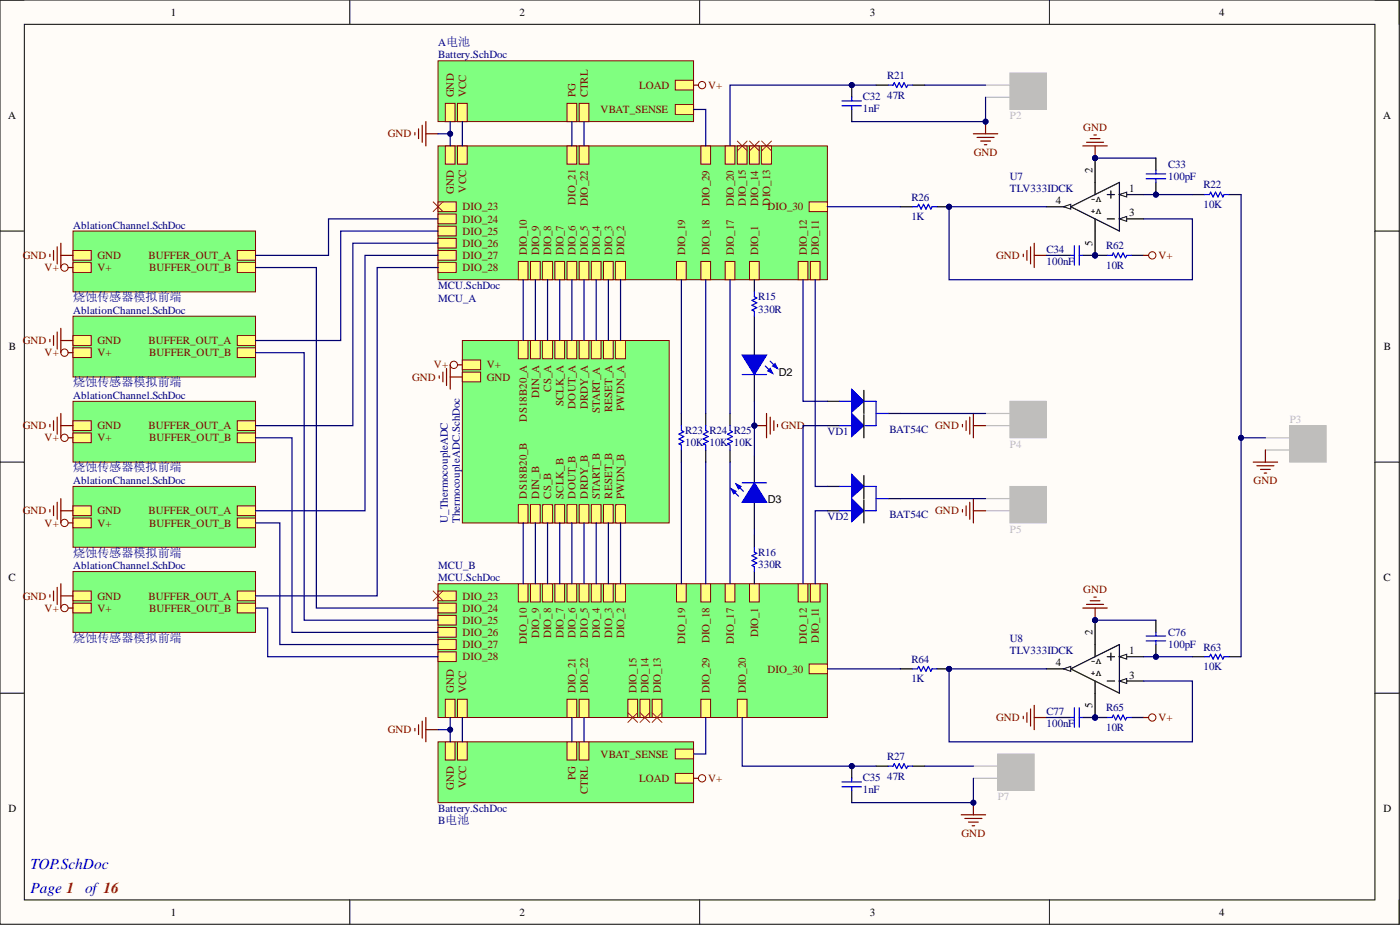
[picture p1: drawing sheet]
<svg xmlns="http://www.w3.org/2000/svg" width="292mm" height="193mm" viewBox="0 0 292 193" stroke-linecap="round" stroke-linejoin="round" font-family="sans-serif">
<defs><g id="words">
<g font-size="3.2" fill="#00f">
<text x="6.3" y="181.2">TOP.SchDoc</text>
<text x="6.3" y="186.3">Page 1</text>
<text x="17.8" y="186.3">of16</text>
</g>
<g font-size="2.5" fill="#000080">
<text x="15.2" y="62.8">烧蚀传感器模拟前端</text>
<text x="15.2" y="80.6">烧蚀传感器模拟前端</text>
<text x="15.2" y="98.4">烧蚀传感器模拟前端</text>
<text x="15.2" y="116.1">烧蚀传感器模拟前端</text>
<text x="15.2" y="133.9">烧蚀传感器模拟前端</text>
</g>
<g font-size="2.3">
<text x="35.6" y="3.3">1</text>
<text x="108.4" y="3.3">2</text>
<text x="181.5" y="3.3">3</text>
<text x="254.4" y="3.3">4</text>
<text x="1.7" y="24.9">A</text>
<text x="288.6" y="24.9">A</text>
<text x="228" y="36" transform="rotate(-90 228 36)">2</text>
<text x="235.6" y="40.1">1</text>
<text x="220.3" y="42.6">4</text>
<text x="235.6" y="45.2">3</text>
<text x="228" y="51.2" transform="rotate(-90 228 51.2)">5</text>
<text x="1.9" y="73.1">B</text>
<text x="288.7" y="73.1">B</text>
<text x="162.5" y="78.4">D2</text>
<text x="160.2" y="105">D3</text>
<text x="1.8" y="121.3">C</text>
<text x="288.6" y="121.3">C</text>
<text x="228" y="132.4" transform="rotate(-90 228 132.4)">2</text>
<text x="235.6" y="136.5">1</text>
<text x="220.3" y="139">4</text>
<text x="235.6" y="141.6">3</text>
<text x="228" y="147.7" transform="rotate(-90 228 147.7)">5</text>
<text x="1.8" y="169.5">D</text>
<text x="288.6" y="169.5">D</text>
<text x="35.6" y="191">1</text>
<text x="108.4" y="191">2</text>
<text x="181.5" y="191">3</text>
<text x="254.4" y="191">4</text>
</g>
<g font-size="2.3" fill="#000080">
<text x="91.4" y="9.6">A电池</text>
<text x="91.4" y="12.2">Battery.SchDoc</text>
<text x="185.1" y="16.5">R21</text>
<text x="180" y="20.8">C32</text>
<text x="180" y="23.3">1nF</text>
<text x="185.1" y="20.5">47R</text>
<text x="243.7" y="35">C33</text>
<text x="190.1" y="41.9">R26</text>
<text x="210.7" y="37.5">U7</text>
<text x="210.7" y="40.1">TLV333IDCK</text>
<text x="243.7" y="37.5">100pF</text>
<text x="251.1" y="39.3">R22</text>
<text x="15.2" y="47.7">AblationChannel.SchDoc</text>
<text x="190.1" y="45.9">1K</text>
<text x="251.1" y="43.4">10K</text>
<text x="218.3" y="52.8">C34</text>
<text x="230.8" y="52">R62</text>
<text x="218.3" y="55.3">100nF</text>
<text x="230.8" y="56.1">10R</text>
<text x="15.2" y="65.5">AblationChannel.SchDoc</text>
<text x="91.4" y="62.9">MCU_A</text>
<text x="91.4" y="60.4">MCU.SchDoc</text>
<text x="158.2" y="62.7">R15</text>
<text x="158.2" y="65.2">330R</text>
<text x="15.2" y="83.2">AblationChannel.SchDoc</text>
<text x="142.9" y="90.6">R23 R24 R25</text>
<text x="142.9" y="93.1">10K 10K 10K</text>
<text x="172.6" y="90.8">VD1</text>
<text x="185.6" y="90.3">BAT54C</text>
<text x="15.2" y="101">AblationChannel.SchDoc</text>
<text x="93.4" y="109.1" transform="rotate(-90 93.4 109.1)">U_ThermocoupleADC</text>
<text x="96" y="109.1" transform="rotate(-90 96 109.1)">ThermocoupleADC.SchDoc</text>
<text x="172.6" y="108.6">VD2</text>
<text x="185.6" y="108.1">BAT54C</text>
<text x="15.2" y="118.7">AblationChannel.SchDoc</text>
<text x="91.4" y="118.7">MCU_B</text>
<text x="158.2" y="115.9">R16</text>
<text x="158.2" y="118.5">330R</text>
<text x="91.4" y="121.3">MCU.SchDoc</text>
<text x="210.7" y="134">U8</text>
<text x="210.7" y="136.5">TLV333IDCK</text>
<text x="243.7" y="132.7">C76</text>
<text x="243.7" y="135.2">100pF R63</text>
<text x="190.1" y="138.3">R64</text>
<text x="190.1" y="142.3">1K</text>
<text x="251.1" y="139.8">10K</text>
<text x="218.3" y="149.2">C77</text>
<text x="230.8" y="148.4">R65</text>
<text x="218.3" y="151.7">100nF</text>
<text x="230.8" y="152.5">10R</text>
<text x="185.1" y="158.6">R27</text>
<text x="180" y="162.9">C35</text>
<text x="180" y="165.4">1nF</text>
<text x="185.1" y="162.6">47R</text>
<text x="91.4" y="171.9">B电池</text>
<text x="91.4" y="169.5">Battery.SchDoc</text>
</g>
<g font-size="2.3" fill="#800000">
<text x="94.7" y="20.3" transform="rotate(-90 94.7 20.3)">GND</text>
<text x="97.2" y="20.3" transform="rotate(-90 97.2 20.3)">VCC</text>
<text x="120.1" y="20.3" transform="rotate(-90 120.1 20.3)">PG</text>
<text x="122.6" y="20.3" transform="rotate(-90 122.6 20.3)">CTRL</text>
<text x="125.3" y="23.6">VBAT_SENSE</text>
<text x="133.4" y="18.5">LOAD</text>
<text x="147.7" y="18.5">V+</text>
<text x="80.9" y="28.7">GND</text>
<text x="226" y="27.4">GND</text>
<text x="203.2" y="32.5">GND</text>
<text x="94.7" y="40.4" transform="rotate(-90 94.7 40.4)">GND</text>
<text x="97.2" y="40.2" transform="rotate(-90 97.2 40.2)">VCC</text>
<text x="96.5" y="43.9">DIO_23</text>
<text x="96.5" y="46.4">DIO_24</text>
<text x="120.1" y="42.7" transform="rotate(-90 120.1 42.7)">DIO_21</text>
<text x="122.6" y="43" transform="rotate(-90 122.6 43)">DIO_22</text>
<text x="148" y="43" transform="rotate(-90 148 43)">DIO_29</text>
<text x="153.1" y="43" transform="rotate(-90 153.1 43)">DIO_20</text>
<text x="155.6" y="42.9" transform="rotate(-90 155.6 42.9)">DIO_15</text>
<text x="158.2" y="43" transform="rotate(-90 158.2 43)">DIO_14</text>
<text x="160.1" y="43.9">DIO_30</text>
<text x="160.7" y="42.9" transform="rotate(-90 160.7 42.9)">DIO_13</text>
<text x="96.5" y="49">DIO_25</text>
<text x="96.5" y="51.5">DIO_26</text>
<text x="109.9" y="53.3" transform="rotate(-90 109.9 53.3)">DIO_10</text>
<text x="112.5" y="53.3" transform="rotate(-90 112.5 53.3)">DIO_9</text>
<text x="115" y="53.3" transform="rotate(-90 115 53.3)">DIO_8</text>
<text x="117.5" y="53.3" transform="rotate(-90 117.5 53.3)">DIO_7</text>
<text x="120.1" y="53.3" transform="rotate(-90 120.1 53.3)">DIO_6</text>
<text x="122.6" y="53.3" transform="rotate(-90 122.6 53.3)">DIO_5</text>
<text x="125.2" y="53.3" transform="rotate(-90 125.2 53.3)">DIO_4</text>
<text x="127.7" y="53.3" transform="rotate(-90 127.7 53.3)">DIO_3</text>
<text x="130.2" y="53.3" transform="rotate(-90 130.2 53.3)">DIO_2</text>
<text x="142.9" y="53.3" transform="rotate(-90 142.9 53.3)">DIO_19</text>
<text x="148" y="53.3" transform="rotate(-90 148 53.3)">DIO_18</text>
<text x="153.1" y="53.3" transform="rotate(-90 153.1 53.3)">DIO_17</text>
<text x="158.2" y="53.3" transform="rotate(-90 158.2 53.3)">DIO_1</text>
<text x="168.3" y="53.3" transform="rotate(-90 168.3 53.3)">DIO_12</text>
<text x="170.9" y="53.3" transform="rotate(-90 170.9 53.3)">DIO_11</text>
<text x="4.7" y="54">GND</text>
<text x="9.3" y="56.6">V+</text>
<text x="20.3" y="54">GND</text>
<text x="20.3" y="56.6">V+</text>
<text x="31" y="54">BUFFER_OUT_A</text>
<text x="31.1" y="56.6">BUFFER_OUT_B</text>
<text x="96.5" y="54">DIO_27</text>
<text x="96.5" y="56.6">DIO_28</text>
<text x="207.8" y="54">GND</text>
<text x="241.7" y="54">V+</text>
<text x="4.7" y="71.8">GND</text>
<text x="20.3" y="71.8">GND</text>
<text x="31" y="71.8">BUFFER_OUT_A</text>
<text x="9.3" y="74.3">V+</text>
<text x="20.3" y="74.3">V+</text>
<text x="31.1" y="74.3">BUFFER_OUT_B</text>
<text x="90.5" y="76.9">V+</text>
<text x="101.5" y="76.9">V+</text>
<text x="86" y="79.4">GND</text>
<text x="101.5" y="79.4">GND</text>
<text x="112.5" y="83" transform="rotate(-90 112.5 83)">DIN_A</text>
<text x="115" y="81.7" transform="rotate(-90 115 81.7)">CS_A</text>
<text x="4.7" y="89.6">GND</text>
<text x="20.3" y="89.6">GND</text>
<text x="31" y="89.6">BUFFER_OUT_A</text>
<text x="109.9" y="87.9" transform="rotate(-90 109.9 87.9)">DS18B20_A</text>
<text x="117.5" y="84.7" transform="rotate(-90 117.5 84.7)">SCLK_A</text>
<text x="120.1" y="85.2" transform="rotate(-90 120.1 85.2)">DOUT_A</text>
<text x="122.6" y="85.4" transform="rotate(-90 122.6 85.4)">DRDY_A</text>
<text x="125.2" y="86.2" transform="rotate(-90 125.2 86.2)">START_A</text>
<text x="127.7" y="85.9" transform="rotate(-90 127.7 85.9)">RESET_A</text>
<text x="130.2" y="85.7" transform="rotate(-90 130.2 85.7)">PWDN_A</text>
<text x="163" y="89.6">GND</text>
<text x="195.1" y="89.6">GND</text>
<text x="9.3" y="92.1">V+</text>
<text x="20.3" y="92.1">V+</text>
<text x="31.1" y="92.1">BUFFER_OUT_B</text>
<text x="261.6" y="101">GND</text>
<text x="4.7" y="107.3">GND</text>
<text x="20.3" y="107.3">GND</text>
<text x="31" y="107.3">BUFFER_OUT_A</text>
<text x="109.9" y="104" transform="rotate(-90 109.9 104)">DS18B20_B</text>
<text x="112.5" y="104" transform="rotate(-90 112.5 104)">DIN_B</text>
<text x="115" y="104" transform="rotate(-90 115 104)">CS_B</text>
<text x="117.5" y="104" transform="rotate(-90 117.5 104)">SCLK_B</text>
<text x="120.1" y="104" transform="rotate(-90 120.1 104)">DOUT_B</text>
<text x="122.6" y="104" transform="rotate(-90 122.6 104)">DRDY_B</text>
<text x="125.2" y="104" transform="rotate(-90 125.2 104)">START_B</text>
<text x="127.7" y="104" transform="rotate(-90 127.7 104)">RESET_B</text>
<text x="130.2" y="104" transform="rotate(-90 130.2 104)">PWDN_B</text>
<text x="195.1" y="107.3">GND</text>
<text x="9.3" y="109.9">V+</text>
<text x="20.3" y="109.9">V+</text>
<text x="31.1" y="109.9">BUFFER_OUT_B</text>
<text x="4.7" y="125.1">GND</text>
<text x="20.3" y="125.1">GND</text>
<text x="31" y="125.1">BUFFER_OUT_A</text>
<text x="96.5" y="125.1">DIO_23</text>
<text x="226" y="123.8">GND</text>
<text x="9.3" y="127.6">V+</text>
<text x="20.3" y="127.6">V+</text>
<text x="31.1" y="127.6">BUFFER_OUT_B</text>
<text x="96.5" y="127.6">DIO_24</text>
<text x="96.5" y="130.1">DIO_25</text>
<text x="96.5" y="132.7">DIO_26</text>
<text x="96.5" y="135.2">DIO_27</text>
<text x="96.5" y="137.8">DIO_28</text>
<text x="109.9" y="134.3" transform="rotate(-90 109.9 134.3)">DIO_10</text>
<text x="112.5" y="133.1" transform="rotate(-90 112.5 133.1)">DIO_9</text>
<text x="115" y="133.1" transform="rotate(-90 115 133.1)">DIO_8</text>
<text x="117.5" y="133.1" transform="rotate(-90 117.5 133.1)">DIO_7</text>
<text x="120.1" y="133.1" transform="rotate(-90 120.1 133.1)">DIO_6</text>
<text x="122.6" y="133" transform="rotate(-90 122.6 133)">DIO_5</text>
<text x="125.2" y="133.1" transform="rotate(-90 125.2 133.1)">DIO_4</text>
<text x="127.7" y="133" transform="rotate(-90 127.7 133)">DIO_3</text>
<text x="130.2" y="133.1" transform="rotate(-90 130.2 133.1)">DIO_2</text>
<text x="142.9" y="134.3" transform="rotate(-90 142.9 134.3)">DIO_19</text>
<text x="148" y="134.2" transform="rotate(-90 148 134.2)">DIO_18</text>
<text x="153.1" y="134.3" transform="rotate(-90 153.1 134.3)">DIO_17</text>
<text x="158.2" y="132.9" transform="rotate(-90 158.2 132.9)">DIO_1</text>
<text x="168.3" y="134.3" transform="rotate(-90 168.3 134.3)">DIO_12</text>
<text x="170.9" y="134" transform="rotate(-90 170.9 134)">DIO_11</text>
<text x="160.1" y="140.3">DIO_30</text>
<text x="94.7" y="144.6" transform="rotate(-90 94.7 144.6)">GND</text>
<text x="97.2" y="144.6" transform="rotate(-90 97.2 144.6)">VCC</text>
<text x="120.1" y="144.6" transform="rotate(-90 120.1 144.6)">DIO_21</text>
<text x="122.6" y="144.6" transform="rotate(-90 122.6 144.6)">DIO_22</text>
<text x="132.8" y="144.6" transform="rotate(-90 132.8 144.6)">DIO_15</text>
<text x="135.3" y="144.6" transform="rotate(-90 135.3 144.6)">DIO_14</text>
<text x="137.8" y="144.6" transform="rotate(-90 137.8 144.6)">DIO_13</text>
<text x="148" y="144.6" transform="rotate(-90 148 144.6)">DIO_29</text>
<text x="155.6" y="144.6" transform="rotate(-90 155.6 144.6)">DIO_20</text>
<text x="80.9" y="153">GND</text>
<text x="207.8" y="150.4">GND</text>
<text x="241.7" y="150.4">V+</text>
<text x="125.3" y="158.1">VBAT_SENSE</text>
<text x="94.7" y="164.7" transform="rotate(-90 94.7 164.7)">GND</text>
<text x="97.2" y="164.5" transform="rotate(-90 97.2 164.5)">VCC</text>
<text x="120.1" y="162.7" transform="rotate(-90 120.1 162.7)">PG</text>
<text x="122.6" y="165.7" transform="rotate(-90 122.6 165.7)">CTRL</text>
<text x="133.4" y="163.1">LOAD</text>
<text x="147.7" y="163.1">V+</text>
<text x="200.6" y="174.5">GND</text>
</g>
<g font-size="2.3" fill="#bfbebc">
<text x="210.7" y="24.9">P2</text>
<text x="269.1" y="88.3">P3</text>
<text x="210.7" y="93.4">P4</text>
<text x="210.7" y="111.1">P5</text>
<text x="208.2" y="166.9">P7</text>
</g>
<g font-size="1.8">
<text x="229.7" y="41.1" transform="rotate(-180 229.7 41.1)">V-</text>
<text x="229.7" y="43.6" transform="rotate(-180 229.7 43.6)">V+</text>
<text x="229.7" y="137.5" transform="rotate(-180 229.7 137.5)">V-</text>
<text x="229.7" y="140" transform="rotate(-180 229.7 140)">V+</text>
</g>
</g></defs>
<path d="M0 0h291.9v192.8h-291.9z" fill-rule="evenodd" fill="#fffcf8"/>
<path d="M0 0h291.9v192.8h-291.9z" fill="none" stroke="#000" stroke-width=".21"/>
<path d="M5.1 5.1h281.8v182.6h-281.8z" fill-rule="evenodd" fill="#fffcf8"/>
<g fill="none" stroke="#000" stroke-width=".21">
<path d="M0 0h5.1M73 0v5.1M146 0v5.1M219 0v5.1M286.9 0h5v5.1M5.1 5.1h281.8v182.6h-281.8zM0 48.2h5.1M286.9 48.2h5M0 96.4h5.1M286.9 96.4h5M0 144.6h5.1M286.9 144.6h5"/>
<path d="M73 187.7v5.1M146 187.7v5.1M219 187.7v5.1M291.9 187.7v5.1"/>
</g>
<path d="M91.4 154.8h53.3v12.6h-53.3z" fill-rule="evenodd" fill="#80ff80"/>
<path d="M91.4 154.8h53.3v12.6h-53.3z" fill="none" stroke="#800000" stroke-width=".21"/>
<path d="M140.9 161.4h3.8v2h-3.8z" fill-rule="evenodd" fill="#ffff80"/>
<path d="M140.9 161.4h3.8v2h-3.8z" fill="none" stroke="#800000" stroke-width=".21"/>
<path d="M120.8 154.8h2.1v3.8h-2.1z" fill-rule="evenodd" fill="#ffff80"/>
<path d="M120.8 154.8h2.1v3.8h-2.1z" fill="none" stroke="#800000" stroke-width=".21"/>
<path d="M118.3 154.8h2v3.8h-2z" fill-rule="evenodd" fill="#ffff80"/>
<path d="M118.3 154.8h2v3.8h-2z" fill="none" stroke="#800000" stroke-width=".21"/>
<path d="M95.5 154.8h2v3.8h-2z" fill-rule="evenodd" fill="#ffff80"/>
<path d="M95.5 154.8h2v3.8h-2z" fill="none" stroke="#800000" stroke-width=".21"/>
<path d="M92.9 154.8h2v3.8h-2z" fill-rule="evenodd" fill="#ffff80"/>
<path d="M92.9 154.8h2v3.8h-2z" fill="none" stroke="#800000" stroke-width=".21"/>
<path d="M140.9 156.3h3.8v2h-3.8z" fill-rule="evenodd" fill="#ffff80"/>
<path d="M140.9 156.3h3.8v2h-3.8z" fill="none" stroke="#800000" stroke-width=".21"/>
<path d="M91.4 121.8h81.2v27.9h-81.2z" fill-rule="evenodd" fill="#80ff80"/>
<path d="M91.4 121.8h81.2v27.9h-81.2z" fill="none" stroke="#800000" stroke-width=".21"/>
<path d="M128.5 121.8h2v3.8h-2z" fill-rule="evenodd" fill="#ffff80"/>
<path d="M128.5 121.8h2v3.8h-2z" fill="none" stroke="#800000" stroke-width=".21"/>
<path d="M125.9 121.8h2v3.8h-2z" fill-rule="evenodd" fill="#ffff80"/>
<path d="M125.9 121.8h2v3.8h-2z" fill="none" stroke="#800000" stroke-width=".21"/>
<path d="M123.4 121.8h2v3.8h-2z" fill-rule="evenodd" fill="#ffff80"/>
<path d="M123.4 121.8h2v3.8h-2z" fill="none" stroke="#800000" stroke-width=".21"/>
<path d="M120.8 121.8h2.1v3.8h-2.1z" fill-rule="evenodd" fill="#ffff80"/>
<path d="M120.8 121.8h2.1v3.8h-2.1z" fill="none" stroke="#800000" stroke-width=".21"/>
<path d="M118.3 121.8h2v3.8h-2z" fill-rule="evenodd" fill="#ffff80"/>
<path d="M118.3 121.8h2v3.8h-2z" fill="none" stroke="#800000" stroke-width=".21"/>
<path d="M156.4 121.8h2v3.8h-2z" fill-rule="evenodd" fill="#ffff80"/>
<path d="M156.4 121.8h2v3.8h-2z" fill="none" stroke="#800000" stroke-width=".21"/>
<path d="M113.2 121.8h2.1v3.8h-2.1z" fill-rule="evenodd" fill="#ffff80"/>
<path d="M113.2 121.8h2.1v3.8h-2.1z" fill="none" stroke="#800000" stroke-width=".21"/>
<path d="M110.7 121.8h2v3.8h-2z" fill-rule="evenodd" fill="#ffff80"/>
<path d="M110.7 121.8h2v3.8h-2z" fill="none" stroke="#800000" stroke-width=".21"/>
<path d="M108.1 121.8h2.1v3.8h-2.1z" fill-rule="evenodd" fill="#ffff80"/>
<path d="M108.1 121.8h2.1v3.8h-2.1z" fill="none" stroke="#800000" stroke-width=".21"/>
<path d="M169.1 121.8h2v3.8h-2z" fill-rule="evenodd" fill="#ffff80"/>
<path d="M169.1 121.8h2v3.8h-2z" fill="none" stroke="#800000" stroke-width=".21"/>
<path d="M166.5 121.8h2.1v3.8h-2.1z" fill-rule="evenodd" fill="#ffff80"/>
<path d="M166.5 121.8h2.1v3.8h-2.1z" fill="none" stroke="#800000" stroke-width=".21"/>
<path d="M136.1 145.9h2v3.8h-2z" fill-rule="evenodd" fill="#ffff80"/>
<path d="M136.1 145.9h2v3.8h-2z" fill="none" stroke="#800000" stroke-width=".21"/>
<path d="M133.5 145.9h2.1v3.8h-2.1z" fill-rule="evenodd" fill="#ffff80"/>
<path d="M133.5 145.9h2.1v3.8h-2.1z" fill="none" stroke="#800000" stroke-width=".21"/>
<path d="M131 145.9h2v3.8h-2z" fill-rule="evenodd" fill="#ffff80"/>
<path d="M131 145.9h2v3.8h-2z" fill="none" stroke="#800000" stroke-width=".21"/>
<path d="M151.3 121.8h2v3.8h-2z" fill-rule="evenodd" fill="#ffff80"/>
<path d="M151.3 121.8h2v3.8h-2z" fill="none" stroke="#800000" stroke-width=".21"/>
<path d="M146.2 121.8h2.1v3.8h-2.1z" fill-rule="evenodd" fill="#ffff80"/>
<path d="M146.2 121.8h2.1v3.8h-2.1z" fill="none" stroke="#800000" stroke-width=".21"/>
<path d="M141.1 121.8h2.1v3.8h-2.1z" fill-rule="evenodd" fill="#ffff80"/>
<path d="M141.1 121.8h2.1v3.8h-2.1z" fill="none" stroke="#800000" stroke-width=".21"/>
<path d="M153.8 145.9h2.1v3.8h-2.1z" fill-rule="evenodd" fill="#ffff80"/>
<path d="M153.8 145.9h2.1v3.8h-2.1z" fill="none" stroke="#800000" stroke-width=".21"/>
<path d="M118.3 145.9h2v3.8h-2z" fill-rule="evenodd" fill="#ffff80"/>
<path d="M118.3 145.9h2v3.8h-2z" fill="none" stroke="#800000" stroke-width=".21"/>
<path d="M120.8 145.9h2.1v3.8h-2.1z" fill-rule="evenodd" fill="#ffff80"/>
<path d="M120.8 145.9h2.1v3.8h-2.1z" fill="none" stroke="#800000" stroke-width=".21"/>
<path d="M91.4 123.3h3.8v2h-3.8z" fill-rule="evenodd" fill="#ffff80"/>
<path d="M91.4 123.3h3.8v2h-3.8z" fill="none" stroke="#800000" stroke-width=".21"/>
<path d="M91.4 125.8h3.8v2.1h-3.8z" fill-rule="evenodd" fill="#ffff80"/>
<path d="M91.4 125.8h3.8v2.1h-3.8z" fill="none" stroke="#800000" stroke-width=".21"/>
<path d="M91.4 128.4h3.8v2h-3.8z" fill-rule="evenodd" fill="#ffff80"/>
<path d="M91.4 128.4h3.8v2h-3.8z" fill="none" stroke="#800000" stroke-width=".21"/>
<path d="M91.4 130.9h3.8v2h-3.8z" fill-rule="evenodd" fill="#ffff80"/>
<path d="M91.4 130.9h3.8v2h-3.8z" fill="none" stroke="#800000" stroke-width=".21"/>
<path d="M91.4 133.4h3.8v2.1h-3.8z" fill-rule="evenodd" fill="#ffff80"/>
<path d="M91.4 133.4h3.8v2.1h-3.8z" fill="none" stroke="#800000" stroke-width=".21"/>
<path d="M91.4 136h3.8v2h-3.8z" fill-rule="evenodd" fill="#ffff80"/>
<path d="M91.4 136h3.8v2h-3.8z" fill="none" stroke="#800000" stroke-width=".21"/>
<path d="M146.2 145.9h2.1v3.8h-2.1z" fill-rule="evenodd" fill="#ffff80"/>
<path d="M146.2 145.9h2.1v3.8h-2.1z" fill="none" stroke="#800000" stroke-width=".21"/>
<path d="M168.8 138.5h3.8v2h-3.8z" fill-rule="evenodd" fill="#ffff80"/>
<path d="M168.8 138.5h3.8v2h-3.8z" fill="none" stroke="#800000" stroke-width=".21"/>
<path d="M92.9 145.9h2v3.8h-2z" fill-rule="evenodd" fill="#ffff80"/>
<path d="M92.9 145.9h2v3.8h-2z" fill="none" stroke="#800000" stroke-width=".21"/>
<path d="M95.5 145.9h2v3.8h-2z" fill-rule="evenodd" fill="#ffff80"/>
<path d="M95.5 145.9h2v3.8h-2z" fill="none" stroke="#800000" stroke-width=".21"/>
<path d="M115.8 121.8h2v3.8h-2z" fill-rule="evenodd" fill="#ffff80"/>
<path d="M115.8 121.8h2v3.8h-2z" fill="none" stroke="#800000" stroke-width=".21"/>
<path d="M15.2 48.2h38.1v12.7h-38.1z" fill-rule="evenodd" fill="#80ff80"/>
<path d="M15.2 48.2h38.1v12.7h-38.1z" fill="none" stroke="#800000" stroke-width=".21"/>
<path d="M49.5 52.3h3.8v2h-3.8z" fill-rule="evenodd" fill="#ffff80"/>
<path d="M49.5 52.3h3.8v2h-3.8z" fill="none" stroke="#800000" stroke-width=".21"/>
<path d="M15.2 52.3h3.8v2h-3.8z" fill-rule="evenodd" fill="#ffff80"/>
<path d="M15.2 52.3h3.8v2h-3.8z" fill="none" stroke="#800000" stroke-width=".21"/>
<path d="M49.5 54.8h3.8v2h-3.8z" fill-rule="evenodd" fill="#ffff80"/>
<path d="M49.5 54.8h3.8v2h-3.8z" fill="none" stroke="#800000" stroke-width=".21"/>
<path d="M15.2 54.8h3.8v2h-3.8z" fill-rule="evenodd" fill="#ffff80"/>
<path d="M15.2 54.8h3.8v2h-3.8z" fill="none" stroke="#800000" stroke-width=".21"/>
<path d="M91.4 30.4h81.2v28h-81.2z" fill-rule="evenodd" fill="#80ff80"/>
<path d="M91.4 30.4h81.2v28h-81.2z" fill="none" stroke="#800000" stroke-width=".21"/>
<path d="M128.5 54.5h2v3.9h-2z" fill-rule="evenodd" fill="#ffff80"/>
<path d="M128.5 54.5h2v3.9h-2z" fill="none" stroke="#800000" stroke-width=".21"/>
<path d="M125.9 54.5h2v3.9h-2z" fill-rule="evenodd" fill="#ffff80"/>
<path d="M125.9 54.5h2v3.9h-2z" fill="none" stroke="#800000" stroke-width=".21"/>
<path d="M123.4 54.5h2v3.9h-2z" fill-rule="evenodd" fill="#ffff80"/>
<path d="M123.4 54.5h2v3.9h-2z" fill="none" stroke="#800000" stroke-width=".21"/>
<path d="M120.8 54.5h2.1v3.9h-2.1z" fill-rule="evenodd" fill="#ffff80"/>
<path d="M120.8 54.5h2.1v3.9h-2.1z" fill="none" stroke="#800000" stroke-width=".21"/>
<path d="M118.3 54.5h2v3.9h-2z" fill-rule="evenodd" fill="#ffff80"/>
<path d="M118.3 54.5h2v3.9h-2z" fill="none" stroke="#800000" stroke-width=".21"/>
<path d="M156.4 54.5h2v3.9h-2z" fill-rule="evenodd" fill="#ffff80"/>
<path d="M156.4 54.5h2v3.9h-2z" fill="none" stroke="#800000" stroke-width=".21"/>
<path d="M113.2 54.5h2.1v3.9h-2.1z" fill-rule="evenodd" fill="#ffff80"/>
<path d="M113.2 54.5h2.1v3.9h-2.1z" fill="none" stroke="#800000" stroke-width=".21"/>
<path d="M110.7 54.5h2v3.9h-2z" fill-rule="evenodd" fill="#ffff80"/>
<path d="M110.7 54.5h2v3.9h-2z" fill="none" stroke="#800000" stroke-width=".21"/>
<path d="M108.1 54.5h2.1v3.9h-2.1z" fill-rule="evenodd" fill="#ffff80"/>
<path d="M108.1 54.5h2.1v3.9h-2.1z" fill="none" stroke="#800000" stroke-width=".21"/>
<path d="M169.1 54.5h2v3.9h-2z" fill-rule="evenodd" fill="#ffff80"/>
<path d="M169.1 54.5h2v3.9h-2z" fill="none" stroke="#800000" stroke-width=".21"/>
<path d="M166.5 54.5h2.1v3.9h-2.1z" fill-rule="evenodd" fill="#ffff80"/>
<path d="M166.5 54.5h2.1v3.9h-2.1z" fill="none" stroke="#800000" stroke-width=".21"/>
<path d="M158.9 30.4h2.1v3.8h-2.1z" fill-rule="evenodd" fill="#ffff80"/>
<path d="M158.9 30.4h2.1v3.8h-2.1z" fill="none" stroke="#800000" stroke-width=".21"/>
<path d="M156.4 30.4h2v3.8h-2z" fill-rule="evenodd" fill="#ffff80"/>
<path d="M156.4 30.4h2v3.8h-2z" fill="none" stroke="#800000" stroke-width=".21"/>
<path d="M153.8 30.4h2.1v3.8h-2.1z" fill-rule="evenodd" fill="#ffff80"/>
<path d="M153.8 30.4h2.1v3.8h-2.1z" fill="none" stroke="#800000" stroke-width=".21"/>
<path d="M151.3 54.5h2v3.9h-2z" fill-rule="evenodd" fill="#ffff80"/>
<path d="M151.3 54.5h2v3.9h-2z" fill="none" stroke="#800000" stroke-width=".21"/>
<path d="M146.2 54.5h2.1v3.9h-2.1z" fill-rule="evenodd" fill="#ffff80"/>
<path d="M146.2 54.5h2.1v3.9h-2.1z" fill="none" stroke="#800000" stroke-width=".21"/>
<path d="M141.1 54.5h2.1v3.9h-2.1z" fill-rule="evenodd" fill="#ffff80"/>
<path d="M141.1 54.5h2.1v3.9h-2.1z" fill="none" stroke="#800000" stroke-width=".21"/>
<path d="M151.3 30.4h2v3.8h-2z" fill-rule="evenodd" fill="#ffff80"/>
<path d="M151.3 30.4h2v3.8h-2z" fill="none" stroke="#800000" stroke-width=".21"/>
<path d="M118.3 30.4h2v3.8h-2z" fill-rule="evenodd" fill="#ffff80"/>
<path d="M118.3 30.4h2v3.8h-2z" fill="none" stroke="#800000" stroke-width=".21"/>
<path d="M120.8 30.4h2.1v3.8h-2.1z" fill-rule="evenodd" fill="#ffff80"/>
<path d="M120.8 30.4h2.1v3.8h-2.1z" fill="none" stroke="#800000" stroke-width=".21"/>
<path d="M91.4 42.1h3.8v2h-3.8z" fill-rule="evenodd" fill="#ffff80"/>
<path d="M91.4 42.1h3.8v2h-3.8z" fill="none" stroke="#800000" stroke-width=".21"/>
<path d="M91.4 44.7h3.8v2h-3.8z" fill-rule="evenodd" fill="#ffff80"/>
<path d="M91.4 44.7h3.8v2h-3.8z" fill="none" stroke="#800000" stroke-width=".21"/>
<path d="M91.4 47.2h3.8v2h-3.8z" fill-rule="evenodd" fill="#ffff80"/>
<path d="M91.4 47.2h3.8v2h-3.8z" fill="none" stroke="#800000" stroke-width=".21"/>
<path d="M91.4 49.7h3.8v2.1h-3.8z" fill-rule="evenodd" fill="#ffff80"/>
<path d="M91.4 49.7h3.8v2.1h-3.8z" fill="none" stroke="#800000" stroke-width=".21"/>
<path d="M91.4 52.3h3.8v2h-3.8z" fill-rule="evenodd" fill="#ffff80"/>
<path d="M91.4 52.3h3.8v2h-3.8z" fill="none" stroke="#800000" stroke-width=".21"/>
<path d="M91.4 54.8h3.8v2h-3.8z" fill-rule="evenodd" fill="#ffff80"/>
<path d="M91.4 54.8h3.8v2h-3.8z" fill="none" stroke="#800000" stroke-width=".21"/>
<path d="M146.2 30.4h2.1v3.8h-2.1z" fill-rule="evenodd" fill="#ffff80"/>
<path d="M146.2 30.4h2.1v3.8h-2.1z" fill="none" stroke="#800000" stroke-width=".21"/>
<path d="M168.8 42.1h3.8v2h-3.8z" fill-rule="evenodd" fill="#ffff80"/>
<path d="M168.8 42.1h3.8v2h-3.8z" fill="none" stroke="#800000" stroke-width=".21"/>
<path d="M92.9 30.4h2v3.8h-2z" fill-rule="evenodd" fill="#ffff80"/>
<path d="M92.9 30.4h2v3.8h-2z" fill="none" stroke="#800000" stroke-width=".21"/>
<path d="M95.5 30.4h2v3.8h-2z" fill-rule="evenodd" fill="#ffff80"/>
<path d="M95.5 30.4h2v3.8h-2z" fill="none" stroke="#800000" stroke-width=".21"/>
<path d="M115.8 54.5h2v3.9h-2z" fill-rule="evenodd" fill="#ffff80"/>
<g fill="none" stroke="#800000" stroke-width=".21">
<path d="M115.8 54.5h2v3.9h-2z"/>
<circle cx="13.5" cy="55.8" r=".76"/>
<circle cx="146.5" cy="162.4" r=".76"/>
</g>
<path d="M10.4 53v.5M11.2 52.3v2M11.9 51.5v3.6M12.7 50.7v5.1M12.7 53.3h2.5M14.2 55.8h1M86.6 152v.5M87.3 151.2v2M88.1 150.4v3.6M88.9 149.7v5.1M88.9 152.2h2.5M144.7 162.4h1" fill="none" stroke="#800000" stroke-width=".25"/>
<path d="M15.2 66h38.1v12.6h-38.1z" fill-rule="evenodd" fill="#80ff80"/>
<path d="M15.2 66h38.1v12.6h-38.1z" fill="none" stroke="#800000" stroke-width=".21"/>
<path d="M49.5 70h3.8v2.1h-3.8z" fill-rule="evenodd" fill="#ffff80"/>
<path d="M49.5 70h3.8v2.1h-3.8z" fill="none" stroke="#800000" stroke-width=".21"/>
<path d="M15.2 70h3.8v2.1h-3.8z" fill-rule="evenodd" fill="#ffff80"/>
<path d="M15.2 70h3.8v2.1h-3.8z" fill="none" stroke="#800000" stroke-width=".21"/>
<path d="M49.5 72.6h3.8v2h-3.8z" fill-rule="evenodd" fill="#ffff80"/>
<path d="M49.5 72.6h3.8v2h-3.8z" fill="none" stroke="#800000" stroke-width=".21"/>
<path d="M15.2 72.6h3.8v2h-3.8z" fill-rule="evenodd" fill="#ffff80"/>
<path d="M15.2 72.6h3.8v2h-3.8z" fill="none" stroke="#800000" stroke-width=".21"/>
<path d="M15.2 83.7h38.1v12.7h-38.1z" fill-rule="evenodd" fill="#80ff80"/>
<path d="M15.2 83.7h38.1v12.7h-38.1z" fill="none" stroke="#800000" stroke-width=".21"/>
<path d="M49.5 87.8h3.8v2h-3.8z" fill-rule="evenodd" fill="#ffff80"/>
<path d="M49.5 87.8h3.8v2h-3.8z" fill="none" stroke="#800000" stroke-width=".21"/>
<path d="M15.2 87.8h3.8v2h-3.8z" fill-rule="evenodd" fill="#ffff80"/>
<path d="M15.2 87.8h3.8v2h-3.8z" fill="none" stroke="#800000" stroke-width=".21"/>
<path d="M49.5 90.3h3.8v2h-3.8z" fill-rule="evenodd" fill="#ffff80"/>
<path d="M49.5 90.3h3.8v2h-3.8z" fill="none" stroke="#800000" stroke-width=".21"/>
<path d="M15.2 90.3h3.8v2h-3.8z" fill-rule="evenodd" fill="#ffff80"/>
<path d="M15.2 90.3h3.8v2h-3.8z" fill="none" stroke="#800000" stroke-width=".21"/>
<path d="M15.2 101.5h38.1v12.7h-38.1z" fill-rule="evenodd" fill="#80ff80"/>
<path d="M15.2 101.5h38.1v12.7h-38.1z" fill="none" stroke="#800000" stroke-width=".21"/>
<path d="M49.5 105.5h3.8v2.1h-3.8z" fill-rule="evenodd" fill="#ffff80"/>
<path d="M49.5 105.5h3.8v2.1h-3.8z" fill="none" stroke="#800000" stroke-width=".21"/>
<path d="M15.2 105.5h3.8v2.1h-3.8z" fill-rule="evenodd" fill="#ffff80"/>
<path d="M15.2 105.5h3.8v2.1h-3.8z" fill="none" stroke="#800000" stroke-width=".21"/>
<path d="M49.5 108.1h3.8v2h-3.8z" fill-rule="evenodd" fill="#ffff80"/>
<path d="M49.5 108.1h3.8v2h-3.8z" fill="none" stroke="#800000" stroke-width=".21"/>
<path d="M15.2 108.1h3.8v2h-3.8z" fill-rule="evenodd" fill="#ffff80"/>
<path d="M15.2 108.1h3.8v2h-3.8z" fill="none" stroke="#800000" stroke-width=".21"/>
<path d="M15.2 119.2h38.1v12.7h-38.1z" fill-rule="evenodd" fill="#80ff80"/>
<path d="M15.2 119.2h38.1v12.7h-38.1z" fill="none" stroke="#800000" stroke-width=".21"/>
<path d="M49.5 123.3h3.8v2h-3.8z" fill-rule="evenodd" fill="#ffff80"/>
<path d="M49.5 123.3h3.8v2h-3.8z" fill="none" stroke="#800000" stroke-width=".21"/>
<path d="M15.2 123.3h3.8v2h-3.8z" fill-rule="evenodd" fill="#ffff80"/>
<path d="M15.2 123.3h3.8v2h-3.8z" fill="none" stroke="#800000" stroke-width=".21"/>
<path d="M49.5 125.8h3.8v2.1h-3.8z" fill-rule="evenodd" fill="#ffff80"/>
<path d="M49.5 125.8h3.8v2.1h-3.8z" fill="none" stroke="#800000" stroke-width=".21"/>
<path d="M15.2 125.8h3.8v2.1h-3.8z" fill-rule="evenodd" fill="#ffff80"/>
<path d="M15.2 125.8h3.8v2.1h-3.8z" fill="none" stroke="#800000" stroke-width=".21"/>
<path d="M208.2 157.3h7.6v7.6h-7.6z" fill-rule="evenodd" fill="#bfbebc"/>
<path d="M208.2 157.3h7.6v7.6h-7.6z" fill="none" stroke="#bfbebc" stroke-width=".21"/>
<path d="M203.1 159.8h5.1M203.1 162.4h5.1" fill="none" stroke="#bfbebc" stroke-width=".25"/>
<path d="M172.6 101.5h2.6M172.6 106.6h2.6M185.3 104h2.6" fill="none" stroke="#000" stroke-width=".25"/>
<path d="M177.7 98.9l2.5 2.6-2.5 2.3z" fill="#00f"/>
<path d="M177.7 98.9l2.5 2.6-2.5 2.3z" fill="none" stroke="#00f" stroke-width=".21"/>
<path d="M180.2 99.2v4.8" fill="none" stroke="#000" stroke-width=".25"/>
<path d="M177.7 104l2.5 2.6-2.5 2.2z" fill="#00f"/>
<path d="M177.7 104l2.5 2.6-2.5 2.2z" fill="none" stroke="#00f" stroke-width=".21"/>
<path d="M180.2 104.3v4.8" fill="none" stroke="#000" stroke-width=".25"/>
<path d="M175.2 101.5h2.5M175.2 106.6h2.5M180.2 101.5h2.6v5.1h-2.3M182.8 104h2.5" fill="none" stroke="#00f" stroke-width=".25"/>
<path d="M91.4 12.7h53.3v12.7h-53.3z" fill-rule="evenodd" fill="#80ff80"/>
<path d="M91.4 12.7h53.3v12.7h-53.3z" fill="none" stroke="#800000" stroke-width=".21"/>
<path d="M140.9 16.7h3.8v2.1h-3.8z" fill-rule="evenodd" fill="#ffff80"/>
<path d="M140.9 16.7h3.8v2.1h-3.8z" fill="none" stroke="#800000" stroke-width=".21"/>
<path d="M120.8 21.6h2.1v3.8h-2.1z" fill-rule="evenodd" fill="#ffff80"/>
<path d="M120.8 21.6h2.1v3.8h-2.1z" fill="none" stroke="#800000" stroke-width=".21"/>
<path d="M118.3 21.6h2v3.8h-2z" fill-rule="evenodd" fill="#ffff80"/>
<path d="M118.3 21.6h2v3.8h-2z" fill="none" stroke="#800000" stroke-width=".21"/>
<path d="M95.5 21.6h2v3.8h-2z" fill-rule="evenodd" fill="#ffff80"/>
<path d="M95.5 21.6h2v3.8h-2z" fill="none" stroke="#800000" stroke-width=".21"/>
<path d="M92.9 21.6h2v3.8h-2z" fill-rule="evenodd" fill="#ffff80"/>
<path d="M92.9 21.6h2v3.8h-2z" fill="none" stroke="#800000" stroke-width=".21"/>
<path d="M140.9 21.8h3.8v2h-3.8z" fill-rule="evenodd" fill="#ffff80"/>
<g fill="none" stroke="#800000" stroke-width=".21">
<path d="M140.9 21.8h3.8v2h-3.8z"/>
<circle cx="146.5" cy="17.8" r=".76"/>
<circle cx="13.5" cy="73.6" r=".76"/>
<circle cx="94.7" cy="76.1" r=".76"/>
<circle cx="13.5" cy="91.3" r=".76"/>
<circle cx="13.5" cy="109.1" r=".76"/>
<circle cx="13.5" cy="126.9" r=".76"/>
</g>
<g fill="none" stroke="#800000" stroke-width=".25">
<path d="M144.7 17.8h1M86.6 27.7v.5M87.3 26.9v2M88.1 26.1v3.6M88.9 25.4v5M88.9 27.9h2.5M10.4 70.8v.5M11.2 70v2.1M11.9 69.3v3.5M12.7 68.5v5.1M12.7 71h2.5M14.2 73.6h1"/>
<path d="M91.6 78.4v.5M92.4 77.6v2.1M93.2 76.9v3.5M93.9 76.1v5.1M93.9 78.6h2.6M95.5 76.1h1M10.4 88.5v.5M11.2 87.8v2M11.9 87v3.6M12.7 86.3v5M12.7 88.8h2.5M14.2 91.3h1"/>
<path d="M10.4 106.3v.5M11.2 105.5v2.1M11.9 104.8v3.5M12.7 104v5.1M12.7 106.6h2.5M14.2 109.1h1M10.4 124.1v.5M11.2 123.3v2M11.9 122.5v3.6M12.7 121.8v5M12.7 124.3h2.5M14.2 126.8h1"/>
</g>
<path d="M269.1 88.8h7.6v7.6h-7.6z" fill-rule="evenodd" fill="#bfbebc"/>
<path d="M269.1 88.8h7.6v7.6h-7.6z" fill="none" stroke="#bfbebc" stroke-width=".21"/>
<path d="M264 91.3h5.1M264 93.9h5.1" fill="none" stroke="#bfbebc" stroke-width=".25"/>
<path d="M210.7 101.5h7.6v7.6h-7.6z" fill-rule="evenodd" fill="#bfbebc"/>
<path d="M210.7 101.5h7.6v7.6h-7.6z" fill="none" stroke="#bfbebc" stroke-width=".21"/>
<path d="M205.6 104h5.1M205.6 106.6h5.1" fill="none" stroke="#bfbebc" stroke-width=".25"/>
<path d="M200.8 106.3v.5M201.6 105.5v2.1M202.3 104.8v3.5M203.1 104v5.1M203.1 106.6h2.5" fill="none" stroke="#800000" stroke-width=".25"/>
<path d="M172.6 83.7h2.6M172.6 88.8h2.6M185.3 86.3h2.6" fill="none" stroke="#000" stroke-width=".25"/>
<path d="M177.7 81.2l2.5 2.5-2.5 2.3z" fill="#00f"/>
<path d="M177.7 81.2l2.5 2.5-2.5 2.3z" fill="none" stroke="#00f" stroke-width=".21"/>
<path d="M180.2 81.4v4.9" fill="none" stroke="#000" stroke-width=".25"/>
<path d="M177.7 86.3l2.5 2.5-2.5 2.3z" fill="#00f"/>
<path d="M177.7 86.3l2.5 2.5-2.5 2.3z" fill="none" stroke="#00f" stroke-width=".21"/>
<path d="M180.2 86.5v4.8" fill="none" stroke="#000" stroke-width=".25"/>
<path d="M175.2 83.7h2.5M175.2 88.8h2.5M180.2 83.7h2.6v5.1h-2.3M182.8 86.3h2.5" fill="none" stroke="#00f" stroke-width=".25"/>
<path d="M210.7 83.7h7.6v7.6h-7.6z" fill-rule="evenodd" fill="#bfbebc"/>
<path d="M210.7 83.7h7.6v7.6h-7.6z" fill="none" stroke="#bfbebc" stroke-width=".21"/>
<path d="M205.6 86.3h5.1M205.6 88.8h5.1" fill="none" stroke="#bfbebc" stroke-width=".25"/>
<path d="M200.8 88.5v.5M201.6 87.8v2M202.3 87v3.6M203.1 86.3v5M203.1 88.8h2.5" fill="none" stroke="#800000" stroke-width=".25"/>
<path d="M90.4 42.1l2 2M92.4 42.1l-2 2M90.4 123.3l2 2M92.4 123.3l-2 2" fill="none" stroke="#f00" stroke-width=".21"/>
<path d="M142.2 86.3v2.5M142.2 93.9v2.5M147.2 86.3v2.5M147.2 93.9v2.5M152.3 86.3v2.5M152.3 93.9v2.5M182.8 159.8h2.5M190.4 159.8h2.5" fill="none" stroke="#000" stroke-width=".25"/>
<path d="M142.2 88.8v1l.5 .3-1 .5 1 .5-1 .5 1 .5-1 .5 .5 .3v1M147.2 88.8v1l.5 .3-1 .5 1 .5-1 .5 1 .5-1 .5 .5 .3v1M152.3 88.8v1l.5 .3-1 .5 1 .5-1 .5 1 .5-1 .5 .5 .3v1M185.3 159.8h1l.3-.5 .5 1 .5-1 .5 1 .5-1 .5 1 .3-.5h1" fill="none" stroke="#00f" stroke-width=".25"/>
<circle cx="177.7" cy="159.8" r=".51" fill="#000080"/>
<circle cx="177.7" cy="159.8" r=".51" fill="none" stroke="#000080" stroke-width=".21"/>
<path d="M177.7 159.8v2.6M177.7 164.9v2.5" fill="none" stroke="#000" stroke-width=".25"/>
<circle cx="177.7" cy="159.8" r=".51" fill="#000080"/>
<circle cx="177.7" cy="159.8" r=".51" fill="none" stroke="#000080" stroke-width=".21"/>
<path d="M175.7 163.1h4M175.7 164.1h4M177.7 162.4v.7M177.7 164.1v.8" fill="none" stroke="#00f" stroke-width=".25"/>
<path d="M200.6 170h5M201.3 170.7h3.6M202.1 171.5h2M202.8 172.3h.5M203.1 167.4v2.6" fill="none" stroke="#800000" stroke-width=".25"/>
<circle cx="203.1" cy="167.4" r=".51" fill="#000080"/>
<circle cx="203.1" cy="167.4" r=".51" fill="none" stroke="#000080" stroke-width=".21"/>
<path d="M210.7 15.2h7.6v7.6h-7.6z" fill-rule="evenodd" fill="#bfbebc"/>
<path d="M210.7 15.2h7.6v7.6h-7.6z" fill="none" stroke="#bfbebc" stroke-width=".21"/>
<path d="M205.6 17.8h5.1M205.6 20.3h5.1" fill="none" stroke="#bfbebc" stroke-width=".25"/>
<path d="M182.8 17.8h2.5M190.4 17.8h2.5" fill="none" stroke="#000" stroke-width=".25"/>
<path d="M185.3 17.8h1l.3-.5 .5 1 .5-1 .5 1 .5-1 .5 1 .3-.5h1" fill="none" stroke="#00f" stroke-width=".25"/>
<circle cx="177.7" cy="17.8" r=".51" fill="#000080"/>
<circle cx="177.7" cy="17.8" r=".51" fill="none" stroke="#000080" stroke-width=".21"/>
<path d="M177.7 17.8v2.5M177.7 22.8v2.6" fill="none" stroke="#000" stroke-width=".25"/>
<circle cx="177.7" cy="17.8" r=".51" fill="#000080"/>
<circle cx="177.7" cy="17.8" r=".51" fill="none" stroke="#000080" stroke-width=".21"/>
<path d="M175.7 21.1h4M175.7 22.1h4M177.7 20.3v.8M177.7 22.1v.7" fill="none" stroke="#00f" stroke-width=".25"/>
<path d="M203.1 27.9h5.1M203.9 28.7h3.5M204.6 29.4h2M205.4 30.2h.5M205.6 25.4v2.5" fill="none" stroke="#800000" stroke-width=".25"/>
<circle cx="205.6" cy="25.4" r=".51" fill="#000080"/>
<circle cx="205.6" cy="25.4" r=".51" fill="none" stroke="#000080" stroke-width=".21"/>
<path d="M96.5 71h43.1v38.1h-43.1z" fill-rule="evenodd" fill="#80ff80"/>
<path d="M96.5 71h43.1v38.1h-43.1z" fill="none" stroke="#800000" stroke-width=".21"/>
<path d="M96.5 77.6h3.8v2.1h-3.8z" fill-rule="evenodd" fill="#ffff80"/>
<path d="M96.5 77.6h3.8v2.1h-3.8z" fill="none" stroke="#800000" stroke-width=".21"/>
<path d="M96.5 75.1h3.8v2h-3.8z" fill-rule="evenodd" fill="#ffff80"/>
<path d="M96.5 75.1h3.8v2h-3.8z" fill="none" stroke="#800000" stroke-width=".21"/>
<path d="M108.1 71h2.1v3.8h-2.1z" fill-rule="evenodd" fill="#ffff80"/>
<path d="M108.1 71h2.1v3.8h-2.1z" fill="none" stroke="#800000" stroke-width=".21"/>
<path d="M120.8 71h2.1v3.8h-2.1z" fill-rule="evenodd" fill="#ffff80"/>
<path d="M120.8 71h2.1v3.8h-2.1z" fill="none" stroke="#800000" stroke-width=".21"/>
<path d="M115.8 71h2v3.8h-2z" fill-rule="evenodd" fill="#ffff80"/>
<path d="M115.8 71h2v3.8h-2z" fill="none" stroke="#800000" stroke-width=".21"/>
<path d="M113.2 71h2.1v3.8h-2.1z" fill-rule="evenodd" fill="#ffff80"/>
<path d="M113.2 71h2.1v3.8h-2.1z" fill="none" stroke="#800000" stroke-width=".21"/>
<path d="M110.7 71h2v3.8h-2z" fill-rule="evenodd" fill="#ffff80"/>
<path d="M110.7 71h2v3.8h-2z" fill="none" stroke="#800000" stroke-width=".21"/>
<path d="M118.3 71h2v3.8h-2z" fill-rule="evenodd" fill="#ffff80"/>
<path d="M118.3 71h2v3.8h-2z" fill="none" stroke="#800000" stroke-width=".21"/>
<path d="M128.5 71h2v3.8h-2z" fill-rule="evenodd" fill="#ffff80"/>
<path d="M128.5 71h2v3.8h-2z" fill="none" stroke="#800000" stroke-width=".21"/>
<path d="M123.4 71h2v3.8h-2z" fill-rule="evenodd" fill="#ffff80"/>
<path d="M123.4 71h2v3.8h-2z" fill="none" stroke="#800000" stroke-width=".21"/>
<path d="M125.9 71h2v3.8h-2z" fill-rule="evenodd" fill="#ffff80"/>
<path d="M125.9 71h2v3.8h-2z" fill="none" stroke="#800000" stroke-width=".21"/>
<path d="M108.1 105.3h2.1v3.8h-2.1z" fill-rule="evenodd" fill="#ffff80"/>
<path d="M108.1 105.3h2.1v3.8h-2.1z" fill="none" stroke="#800000" stroke-width=".21"/>
<path d="M120.8 105.3h2.1v3.8h-2.1z" fill-rule="evenodd" fill="#ffff80"/>
<path d="M120.8 105.3h2.1v3.8h-2.1z" fill="none" stroke="#800000" stroke-width=".21"/>
<path d="M115.8 105.3h2v3.8h-2z" fill-rule="evenodd" fill="#ffff80"/>
<path d="M115.8 105.3h2v3.8h-2z" fill="none" stroke="#800000" stroke-width=".21"/>
<path d="M113.2 105.3h2.1v3.8h-2.1z" fill-rule="evenodd" fill="#ffff80"/>
<path d="M113.2 105.3h2.1v3.8h-2.1z" fill="none" stroke="#800000" stroke-width=".21"/>
<path d="M110.7 105.3h2v3.8h-2z" fill-rule="evenodd" fill="#ffff80"/>
<path d="M110.7 105.3h2v3.8h-2z" fill="none" stroke="#800000" stroke-width=".21"/>
<path d="M118.3 105.3h2v3.8h-2z" fill-rule="evenodd" fill="#ffff80"/>
<path d="M118.3 105.3h2v3.8h-2z" fill="none" stroke="#800000" stroke-width=".21"/>
<path d="M128.5 105.3h2v3.8h-2z" fill-rule="evenodd" fill="#ffff80"/>
<path d="M128.5 105.3h2v3.8h-2z" fill="none" stroke="#800000" stroke-width=".21"/>
<path d="M123.4 105.3h2v3.8h-2z" fill-rule="evenodd" fill="#ffff80"/>
<path d="M123.4 105.3h2v3.8h-2z" fill="none" stroke="#800000" stroke-width=".21"/>
<path d="M125.9 105.3h2v3.8h-2z" fill-rule="evenodd" fill="#ffff80"/>
<path d="M125.9 105.3h2v3.8h-2z" fill="none" stroke="#800000" stroke-width=".21"/>
<path d="M157.4 95.1v5.6M157.4 104.8v5.6" fill="none" stroke="#000" stroke-width=".25"/>
<path d="M152.6 102l1.5 1.5M153.6 101l1.5 1.5" fill="none" stroke="#00f" stroke-width=".25"/>
<path d="M153.6 101l1 .5-.5 .5z" fill="#00f"/>
<path d="M153.6 101l1 .5-.5 .5z" fill="none" stroke="#00f" stroke-width=".25"/>
<path d="M152.6 102l1 .5-.5 .5z" fill="#00f"/>
<path d="M152.6 102l1 .5-.5 .5z" fill="none" stroke="#00f" stroke-width=".25"/>
<path d="M157.4 100.7l2.5 4.1h-5z" fill="#00f"/>
<path d="M159.7 76.4l1.5 1.5M160.7 75.3l1.5 1.6M154.9 100.7h5M157.4 100.7l2.5 4.1h-5z" fill="none" stroke="#00f" stroke-width=".25"/>
<path d="M157.4 68.5v5.6M157.4 78.1v5.6" fill="none" stroke="#000" stroke-width=".25"/>
<path d="M160.2 77.4l.5-.5 .5 1z" fill="#00f"/>
<path d="M160.2 77.4l.5-.5 .5 1z" fill="none" stroke="#00f" stroke-width=".25"/>
<path d="M161.2 76.4l.5-.5 .5 1z" fill="#00f"/>
<path d="M161.2 76.4l.5-.5 .5 1z" fill="none" stroke="#00f" stroke-width=".25"/>
<path d="M154.9 74.1h5l-2.5 4z" fill="#00f"/>
<path d="M154.9 74.1h5l-2.5 4zM154.9 78.1h5M157.4 60.9v1l.5 .3-1 .5 1 .5-1 .5 1 .5-1 .5 .5 .2v1.1M157.4 114.2v1l.5 .2-1 .5 1 .5-1 .6 1 .5-1 .5 .5 .2v1" fill="none" stroke="#00f" stroke-width=".25"/>
<path d="M157.4 58.4v2.5M157.4 66v2.5M157.4 111.6v2.6M157.4 119.2v2.6" fill="none" stroke="#000" stroke-width=".25"/>
<path d="M157.4 88.8h2.5M159.9 86.3v5M160.7 87v3.6M161.5 87.8v2M162.2 88.5v.5" fill="none" stroke="#800000" stroke-width=".25"/>
<circle cx="157.4" cy="88.8" r=".51" fill="#000080"/>
<circle cx="157.4" cy="88.8" r=".51" fill="none" stroke="#000080" stroke-width=".21"/>
<circle cx="228.5" cy="129.4" r=".51" fill="#000080"/>
<circle cx="228.5" cy="129.4" r=".51" fill="none" stroke="#000080" stroke-width=".21"/>
<circle cx="228.5" cy="149.7" r=".51" fill="#000080"/>
<circle cx="228.5" cy="149.7" r=".51" fill="none" stroke="#000080" stroke-width=".21"/>
<path d="M233.6 137h5" fill="none" stroke="#000" stroke-width=".25"/>
<path d="M233.6 137l1.5-.5v1z" fill="#f8fcff"/>
<path d="M233.6 137l1.5-.5v1z" fill="none" stroke="#000" stroke-width=".21"/>
<path d="M228.5 129.4v5.1" fill="none" stroke="#000" stroke-width=".25"/>
<circle cx="228.5" cy="129.4" r=".51" fill="#000080"/>
<circle cx="228.5" cy="129.4" r=".51" fill="none" stroke="#000080" stroke-width=".21"/>
<path d="M233.6 142.1h5" fill="none" stroke="#000" stroke-width=".25"/>
<path d="M233.6 142.1l1.5-.5v1z" fill="#f8fcff"/>
<path d="M233.6 142.1l1.5-.5v1z" fill="none" stroke="#000" stroke-width=".21"/>
<path d="M218.3 139.5h5.1" fill="none" stroke="#000" stroke-width=".25"/>
<path d="M221.9 139.5l1.5-.5v1z" fill="#f8fcff"/>
<path d="M221.9 139.5l1.5-.5v1z" fill="none" stroke="#000" stroke-width=".21"/>
<path d="M228.5 144.6v5.1" fill="none" stroke="#000" stroke-width=".25"/>
<circle cx="228.5" cy="149.7" r=".51" fill="#000080"/>
<circle cx="228.5" cy="149.7" r=".51" fill="none" stroke="#000080" stroke-width=".21"/>
<path d="M223.4 139.5l10.2-5v10.1zM228.5 134.5v2.5M231 137h1.5M231.8 136.2v1.6M228.5 142.1v2.5M231 142.1h1.5" fill="none" stroke="#000" stroke-width=".25"/>
<circle cx="228.5" cy="149.7" r=".51" fill="#000080"/>
<circle cx="228.5" cy="149.7" r=".51" fill="none" stroke="#000080" stroke-width=".21"/>
<path d="M228.5 149.7h2.5M236.1 149.7h2.5" fill="none" stroke="#000" stroke-width=".25"/>
<circle cx="228.5" cy="149.7" r=".51" fill="#000080"/>
<circle cx="228.5" cy="149.7" r=".51" fill="none" stroke="#000080" stroke-width=".21"/>
<path d="M231 149.7h1l.3-.5 .5 1 .5-1 .5 1 .5-1 .5 1 .3-.5h1" fill="none" stroke="#00f" stroke-width=".25"/>
<circle cx="228.5" cy="149.7" r=".51" fill="#000080"/>
<circle cx="228.5" cy="149.7" r=".51" fill="none" stroke="#000080" stroke-width=".21"/>
<path d="M220.9 149.7h2.5M225.9 149.7h2.6" fill="none" stroke="#000" stroke-width=".25"/>
<circle cx="228.5" cy="149.7" r=".51" fill="#000080"/>
<circle cx="228.5" cy="149.7" r=".51" fill="none" stroke="#000080" stroke-width=".21"/>
<path d="M251.3 137h1l.3-.5 .5 1 .5-1 .5 1 .5-1 .5 1 .3-.5h1M223.4 149.7h.8M224.2 147.7v4M225.2 147.7v4M225.2 149.7h.7" fill="none" stroke="#00f" stroke-width=".25"/>
<path d="M225.9 126.8h5.1M226.7 126.1h3.6M227.5 125.3h2M228.2 124.6h.5M228.5 126.8v2.6M213.5 149.4v.5M214.3 148.7v2M215 147.9v3.6M215.8 147.1v5.1M215.8 149.7h2.5" fill="none" stroke="#800000" stroke-width=".25"/>
<path d="M248.8 137h2.5M256.4 137h2.5" fill="none" stroke="#000" stroke-width=".25"/>
<circle cx="228.5" cy="129.4" r=".51" fill="#000080"/>
<circle cx="228.5" cy="129.4" r=".51" fill="none" stroke="#000080" stroke-width=".21"/>
<circle cx="198" cy="139.5" r=".51" fill="#000080"/>
<circle cx="198" cy="139.5" r=".51" fill="none" stroke="#000080" stroke-width=".21"/>
<path d="M187.9 139.5h2.5M195.5 139.5h2.5" fill="none" stroke="#000" stroke-width=".25"/>
<circle cx="198" cy="139.5" r=".51" fill="#000080"/>
<circle cx="198" cy="139.5" r=".51" fill="none" stroke="#000080" stroke-width=".21"/>
<path d="M190.4 139.5h1l.3-.5 .5 1 .5-1 .5 1 .5-1 .5 1 .3-.5h1" fill="none" stroke="#00f" stroke-width=".25"/>
<circle cx="240.4" cy="149.7" r=".76" fill="none" stroke="#800000" stroke-width=".21"/>
<path d="M238.6 149.7h1" fill="none" stroke="#800000" stroke-width=".25"/>
<circle cx="241.2" cy="137" r=".51" fill="#000080"/>
<circle cx="241.2" cy="137" r=".51" fill="none" stroke="#000080" stroke-width=".21"/>
<path d="M241.2 129.4v2.5M241.2 134.5v2.5" fill="none" stroke="#000" stroke-width=".25"/>
<circle cx="241.2" cy="137" r=".51" fill="#000080"/>
<circle cx="241.2" cy="137" r=".51" fill="none" stroke="#000080" stroke-width=".21"/>
<path d="M239.1 133.7h4.1M239.1 132.7h4.1M241.2 131.9v.8M241.2 133.7v.8" fill="none" stroke="#00f" stroke-width=".25"/>
<circle cx="228.5" cy="33" r=".51" fill="#000080"/>
<circle cx="228.5" cy="33" r=".51" fill="none" stroke="#000080" stroke-width=".21"/>
<circle cx="228.5" cy="53.3" r=".51" fill="#000080"/>
<circle cx="228.5" cy="53.3" r=".51" fill="none" stroke="#000080" stroke-width=".21"/>
<path d="M233.6 40.6h5" fill="none" stroke="#000" stroke-width=".25"/>
<path d="M233.6 40.6l1.5-.5v1z" fill="#f8fcff"/>
<path d="M233.6 40.6l1.5-.5v1z" fill="none" stroke="#000" stroke-width=".21"/>
<path d="M228.5 33v5.1" fill="none" stroke="#000" stroke-width=".25"/>
<circle cx="228.5" cy="33" r=".51" fill="#000080"/>
<circle cx="228.5" cy="33" r=".51" fill="none" stroke="#000080" stroke-width=".21"/>
<path d="M233.6 45.7h5" fill="none" stroke="#000" stroke-width=".25"/>
<path d="M233.6 45.7l1.5-.5v1z" fill="#f8fcff"/>
<path d="M233.6 45.7l1.5-.5v1z" fill="none" stroke="#000" stroke-width=".21"/>
<path d="M218.3 43.1h5.1" fill="none" stroke="#000" stroke-width=".25"/>
<path d="M221.9 43.1l1.5-.5v1z" fill="#f8fcff"/>
<path d="M221.9 43.1l1.5-.5v1z" fill="none" stroke="#000" stroke-width=".21"/>
<path d="M228.5 48.2v5.1" fill="none" stroke="#000" stroke-width=".25"/>
<circle cx="228.5" cy="53.3" r=".51" fill="#000080"/>
<circle cx="228.5" cy="53.3" r=".51" fill="none" stroke="#000080" stroke-width=".21"/>
<path d="M228.5 38.1v2.5M231.8 39.8v1.6M223.4 43.1l10.2-5v10.1zM228.5 45.7v2.5M231 45.7h1.5M231 40.6h1.5" fill="none" stroke="#000" stroke-width=".25"/>
<circle cx="228.5" cy="53.3" r=".51" fill="#000080"/>
<circle cx="228.5" cy="53.3" r=".51" fill="none" stroke="#000080" stroke-width=".21"/>
<path d="M228.5 53.3h2.5M236.1 53.3h2.5" fill="none" stroke="#000" stroke-width=".25"/>
<circle cx="228.5" cy="53.3" r=".51" fill="#000080"/>
<circle cx="228.5" cy="53.3" r=".51" fill="none" stroke="#000080" stroke-width=".21"/>
<path d="M231 53.3h1l.3-.5 .5 1 .5-1 .5 1 .5-1 .5 1 .3-.5h1" fill="none" stroke="#00f" stroke-width=".25"/>
<circle cx="228.5" cy="53.3" r=".51" fill="#000080"/>
<circle cx="228.5" cy="53.3" r=".51" fill="none" stroke="#000080" stroke-width=".21"/>
<path d="M220.9 53.3h2.5M225.9 53.3h2.6" fill="none" stroke="#000" stroke-width=".25"/>
<circle cx="228.5" cy="53.3" r=".51" fill="#000080"/>
<circle cx="228.5" cy="53.3" r=".51" fill="none" stroke="#000080" stroke-width=".21"/>
<path d="M223.4 53.3h.8M224.2 51.2v4.1M225.2 51.2v4.1M225.2 53.3h.7M251.3 40.6h1l.3-.5 .5 1 .5-1 .5 1 .5-1 .5 1 .3-.5h1" fill="none" stroke="#00f" stroke-width=".25"/>
<path d="M225.9 30.4h5.1M226.7 29.7h3.6M227.5 28.9h2M228.2 28.2h.5M228.5 30.4v2.6M213.5 53v.5M214.3 52.3v2M215 51.5v3.6M215.8 50.7v5.1M215.8 53.3h2.5" fill="none" stroke="#800000" stroke-width=".25"/>
<path d="M248.8 40.6h2.5M256.4 40.6h2.5" fill="none" stroke="#000" stroke-width=".25"/>
<circle cx="228.5" cy="33" r=".51" fill="#000080"/>
<circle cx="228.5" cy="33" r=".51" fill="none" stroke="#000080" stroke-width=".21"/>
<circle cx="198" cy="43.1" r=".51" fill="#000080"/>
<circle cx="198" cy="43.1" r=".51" fill="none" stroke="#000080" stroke-width=".21"/>
<path d="M187.9 43.1h2.5M195.5 43.1h2.5" fill="none" stroke="#000" stroke-width=".25"/>
<circle cx="198" cy="43.1" r=".51" fill="#000080"/>
<circle cx="198" cy="43.1" r=".51" fill="none" stroke="#000080" stroke-width=".21"/>
<path d="M190.4 43.1h1l.3-.5 .5 1 .5-1 .5 1 .5-1 .5 1 .3-.5h1" fill="none" stroke="#00f" stroke-width=".25"/>
<circle cx="240.4" cy="53.3" r=".76" fill="none" stroke="#800000" stroke-width=".21"/>
<path d="M238.6 53.3h1" fill="none" stroke="#800000" stroke-width=".25"/>
<circle cx="241.2" cy="40.6" r=".51" fill="#000080"/>
<circle cx="241.2" cy="40.6" r=".51" fill="none" stroke="#000080" stroke-width=".21"/>
<path d="M241.2 33v2.5M241.2 38.1v2.5" fill="none" stroke="#000" stroke-width=".25"/>
<circle cx="241.2" cy="40.6" r=".51" fill="#000080"/>
<circle cx="241.2" cy="40.6" r=".51" fill="none" stroke="#000080" stroke-width=".21"/>
<path d="M239.1 37.3h4.1M239.1 36.3h4.1M241.2 35.5v.8M241.2 37.3v.8" fill="none" stroke="#00f" stroke-width=".25"/>
<path d="M261.5 96.4h5.1M262.2 97.2h3.6M263 97.9h2M263.8 98.7h.5M264 93.9v2.5" fill="none" stroke="#800000" stroke-width=".25"/>
<path d="M53.3 55.8h12.7v71h25.4M91.4 55.8h-12.7v68.5h-25.4M91.4 53.3h-15.2v53.3h-22.9M91.4 50.7h-17.8v38.1h-20.3M91.4 48.2h-20.3v22.8h-17.8M91.4 45.7h-22.9v7.6h-15.2M109.2 58.4v12.6M53.3 73.6h10.2v55.8h27.9M53.3 91.3h7.6v40.6h30.5M53.3 109.1h5.1v25.4h33M53.3 126.8h2.6v10.2h35.5M91.4 152.2h2.5" fill="none" stroke="#000080" stroke-width=".25"/>
<circle cx="93.9" cy="152.2" r=".51" fill="#000080"/>
<circle cx="93.9" cy="152.2" r=".51" fill="none" stroke="#000080" stroke-width=".21"/>
<path d="M91.4 27.9h2.5v2.5" fill="none" stroke="#000080" stroke-width=".25"/>
<circle cx="93.9" cy="27.9" r=".51" fill="#000080"/>
<circle cx="93.9" cy="27.9" r=".51" fill="none" stroke="#000080" stroke-width=".21"/>
<path d="M182.8 17.8h-30.5v12.6M144.7 22.8h2.5v7.6M147.2 149.7v7.6h-2.5" fill="none" stroke="#000080" stroke-width=".25"/>
<circle cx="177.7" cy="17.8" r=".51" fill="#000080"/>
<circle cx="177.7" cy="17.8" r=".51" fill="none" stroke="#000080" stroke-width=".21"/>
<path d="M167.6 58.4v25.3h5M170.1 58.4v43.1h2.5M172.6 88.8h-5v33M172.6 106.6h-2.5v15.2M172.6 139.5h15.3M203.1 162.4v5h-25.4" fill="none" stroke="#000080" stroke-width=".25"/>
<circle cx="203.1" cy="167.4" r=".51" fill="#000080"/>
<circle cx="203.1" cy="167.4" r=".51" fill="none" stroke="#000080" stroke-width=".21"/>
<path d="M205.6 20.3v5.1h-27.9" fill="none" stroke="#000080" stroke-width=".25"/>
<circle cx="205.6" cy="25.4" r=".51" fill="#000080"/>
<circle cx="205.6" cy="25.4" r=".51" fill="none" stroke="#000080" stroke-width=".21"/>
<path d="M192.9 17.8h12.7M187.9 86.3h17.7M187.9 104h17.7M93.9 149.7v5.1" fill="none" stroke="#000080" stroke-width=".25"/>
<circle cx="93.9" cy="152.2" r=".51" fill="#000080"/>
<circle cx="93.9" cy="152.2" r=".51" fill="none" stroke="#000080" stroke-width=".21"/>
<path d="M93.9 25.4v2.5" fill="none" stroke="#000080" stroke-width=".25"/>
<circle cx="93.9" cy="27.9" r=".51" fill="#000080"/>
<circle cx="93.9" cy="27.9" r=".51" fill="none" stroke="#000080" stroke-width=".21"/>
<g fill="none" stroke="#000080" stroke-width=".25">
<path d="M96.5 25.4v5M119.3 25.4v5M121.9 25.4v5M111.7 58.4v12.6M114.2 58.4v12.6M119.3 58.4v12.6M121.9 58.4v12.6M124.4 58.4v12.6M126.9 58.4v12.6M129.5 58.4v12.6M142.2 58.4v27.9M147.2 58.4v27.9"/>
<path d="M152.3 58.4v27.9M142.2 96.4v25.4M147.2 96.4v25.4M152.3 96.4v25.4M157.4 88.8v6.3M109.2 109.1v12.7M111.7 109.1v12.7M114.2 109.1v12.7M119.3 109.1v12.7M121.9 109.1v12.7M124.4 109.1v12.7M126.9 109.1v12.7"/>
<path d="M129.5 109.1v12.7M157.4 110.4v1.2M96.5 149.7v5.1M119.3 149.7v5.1M121.9 149.7v5.1"/>
</g>
<circle cx="157.4" cy="88.8" r=".51" fill="#000080"/>
<circle cx="157.4" cy="88.8" r=".51" fill="none" stroke="#000080" stroke-width=".21"/>
<path d="M157.4 83.7v5.1" fill="none" stroke="#000080" stroke-width=".25"/>
<circle cx="157.4" cy="88.8" r=".51" fill="#000080"/>
<circle cx="157.4" cy="88.8" r=".51" fill="none" stroke="#000080" stroke-width=".21"/>
<path d="M238.6 137h10.2" fill="none" stroke="#000080" stroke-width=".25"/>
<circle cx="241.2" cy="137" r=".51" fill="#000080"/>
<circle cx="241.2" cy="137" r=".51" fill="none" stroke="#000080" stroke-width=".21"/>
<path d="M228.5 129.4h12.7" fill="none" stroke="#000080" stroke-width=".25"/>
<circle cx="228.5" cy="129.4" r=".51" fill="#000080"/>
<circle cx="228.5" cy="129.4" r=".51" fill="none" stroke="#000080" stroke-width=".21"/>
<path d="M218.3 139.5h-20.3v15.3h50.8v-12.7h-10.2" fill="none" stroke="#000080" stroke-width=".25"/>
<circle cx="198" cy="139.5" r=".51" fill="#000080"/>
<circle cx="198" cy="139.5" r=".51" fill="none" stroke="#000080" stroke-width=".21"/>
<path d="M238.6 40.6h10.2M218.3 149.7h2.6" fill="none" stroke="#000080" stroke-width=".25"/>
<circle cx="241.2" cy="40.6" r=".51" fill="#000080"/>
<circle cx="241.2" cy="40.6" r=".51" fill="none" stroke="#000080" stroke-width=".21"/>
<path d="M228.5 33h12.7" fill="none" stroke="#000080" stroke-width=".25"/>
<circle cx="228.5" cy="33" r=".51" fill="#000080"/>
<circle cx="228.5" cy="33" r=".51" fill="none" stroke="#000080" stroke-width=".21"/>
<path d="M218.3 43.1h-20.3v15.3h50.8v-12.7h-10.2" fill="none" stroke="#000080" stroke-width=".25"/>
<circle cx="198" cy="43.1" r=".51" fill="#000080"/>
<circle cx="198" cy="43.1" r=".51" fill="none" stroke="#000080" stroke-width=".21"/>
<path d="M218.3 53.3h2.6M154.9 149.7v10.1h27.9M192.9 159.8h10.2" fill="none" stroke="#000080" stroke-width=".25"/>
<circle cx="177.7" cy="159.8" r=".51" fill="#000080"/>
<circle cx="177.7" cy="159.8" r=".51" fill="none" stroke="#000080" stroke-width=".21"/>
<path d="M172.6 43.1h15.3M258.9 40.6v96.4" fill="none" stroke="#000080" stroke-width=".25"/>
<circle cx="258.9" cy="91.3" r=".51" fill="#000080"/>
<circle cx="258.9" cy="91.3" r=".51" fill="none" stroke="#000080" stroke-width=".21"/>
<path d="M258.9 91.3h5.1" fill="none" stroke="#000080" stroke-width=".25"/>
<circle cx="258.9" cy="91.3" r=".51" fill="#000080"/>
<circle cx="258.9" cy="91.3" r=".51" fill="none" stroke="#000080" stroke-width=".21"/>
<path d="M116.8 58.4v12.6M116.8 109.1v12.7" fill="none" stroke="#000080" stroke-width=".25"/>
<path d="M153.8 29.4l2.1 2.1M155.9 29.4l-2.1 2.1M156.4 29.4l2 2.1M158.4 29.4l-2 2.1M158.9 29.4l2.1 2.1M161 29.4l-2.1 2.1M131 148.7l2 2M133 148.7l-2 2M133.5 148.7l2.1 2M135.6 148.7l-2.1 2M136.1 148.7l2 2M138.1 148.7l-2 2" fill="none" stroke="#f00" stroke-width=".21"/>
<use href="#words"/>
</svg>
